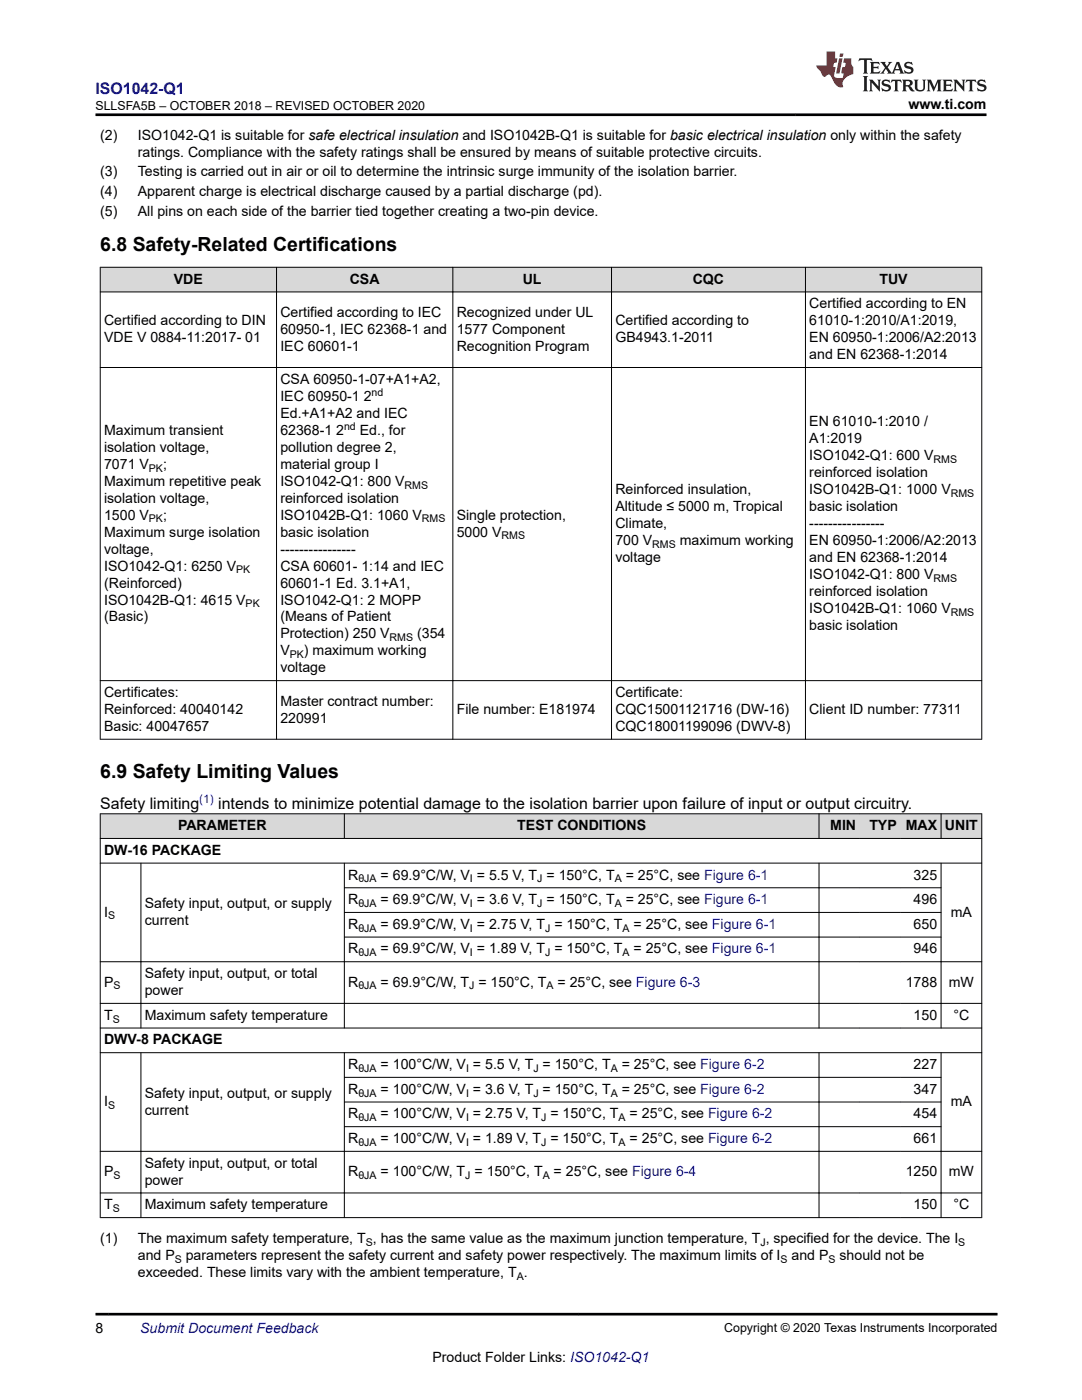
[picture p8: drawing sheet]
<svg xmlns="http://www.w3.org/2000/svg" width="216mm" height="279mm" viewBox="0 0 216 279" stroke-linecap="round" stroke-linejoin="round" font-family="sans-serif">
<defs><g id="words">
<g font-size="3.9">
<text x="20" y="50">6.8 Safety-Related Certifications</text>
<text x="20" y="155.2">6.9 Safety Limiting Values</text>
</g>
<text font-size="3.2" fill="#00f" x="19" y="18.7">ISO1042-Q1</text>
<g font-size="3.2">
<text x="20" y="161.4">Safety limiting</text>
<text x="43.6" y="161.4">intends to minimize potential damage to the isolation barrier upon failure of input or output circuitry.</text>
</g>
<g font-size="2.8">
<text x="181.3" y="21.8">www.ti.com</text>
<text x="20" y="27.9">(2)</text>
<text x="27.5" y="27.9">ISO1042-Q1 is suitable for safe electrical insulation and ISO1042B-Q1 is suitable for basic electrical insulation only within the safety</text>
<text x="20" y="35.2">(3)</text>
<text x="27.5" y="31.3">ratings. Compliance with the safety ratings shall be ensured by means of suitable protective circuits.</text>
<text x="27.5" y="35.2">Testing is carried out in air or oil to determine the intrinsic surge immunity of the isolation barrier.</text>
<text x="20" y="39.1">(4)</text>
<text x="27.5" y="39.1">Apparent charge is electrical discharge caused by a partial discharge (pd).</text>
<text x="20" y="43">(5)</text>
<text x="27.5" y="43">All pins on each side of the barrier tied together creating a two-pin device.</text>
<text x="34.7" y="56.6">VDE</text>
<text x="69.8" y="56.6">CSA</text>
<text x="104.3" y="56.6">UL</text>
<text x="138.2" y="56.6">CQC</text>
<text x="175.5" y="56.6">TUV</text>
<text x="20.8" y="64.9">Certified according to DIN</text>
<text x="55.9" y="63.2">Certified according to IEC</text>
<text x="91.1" y="63.2">Recognized under UL</text>
<text x="122.8" y="64.9">Certified according to</text>
<text x="161.5" y="61.5">Certified according to EN</text>
<text x="161.5" y="64.9">61010-1:2010/A1:2019,</text>
<text x="20.8" y="68.3">VDE V 0884-11:2017- 01</text>
<text x="55.9" y="66.6">60950-1, IEC 62368-1 and</text>
<text x="55.9" y="70">IEC 60601-1</text>
<text x="91.1" y="66.6">1577 Component</text>
<text x="91.1" y="70">Recognition Program</text>
<text x="122.8" y="68.3">GB4943.1-2011</text>
<text x="161.5" y="68.3">EN 60950-1:2006/A2:2013</text>
<text x="161.5" y="71.7">and EN 62368-1:2014</text>
<text x="55.9" y="76.6">CSA 60950-1-07+A1+A2,</text>
<text x="55.9" y="83.4">Ed.+A1+A2 and IEC</text>
<text x="55.9" y="80">IEC 60950-1 2</text>
<text x="20.8" y="86.8">Maximum transient</text>
<text x="55.9" y="86.8">62368-1 2</text>
<text x="71.8" y="86.8">Ed., for</text>
<text x="161.5" y="85.1">EN 61010-1:2010 /</text>
<text x="161.5" y="88.5">A1:2019</text>
<text x="20.8" y="90.2">isolation voltage,</text>
<text x="20.8" y="93.5">7071 V</text>
<text x="32.5" y="93.5">;</text>
<text x="55.9" y="90.2">pollution degree 2,</text>
<text x="55.9" y="93.5">material group I</text>
<text x="161.5" y="95.2">reinforced isolation</text>
<text x="161.5" y="91.9">ISO1042-Q1: 600 V</text>
<text x="20.8" y="96.9">Maximum repetitive peak</text>
<text x="20.8" y="100.3">isolation voltage,</text>
<text x="55.9" y="100.3">reinforced isolation</text>
<text x="55.9" y="96.9">ISO1042-Q1: 800 V</text>
<text x="122.8" y="98.6">Reinforced insulation,</text>
<text x="161.5" y="98.6">ISO1042B-Q1: 1000 V</text>
<text x="20.8" y="107.1">Maximum surge isolation</text>
<text x="20.8" y="103.7">1500 V</text>
<text x="32.5" y="103.7">;</text>
<text x="55.9" y="103.7">ISO1042B-Q1: 1060 V</text>
<text x="55.9" y="107.1">basic isolation</text>
<text x="91.1" y="103.7">Single protection,</text>
<text x="91.1" y="107.1">5000 V</text>
<text x="122.8" y="102">Altitude ≤ 5000 m, Tropical</text>
<text x="122.8" y="105.4">Climate,</text>
<text x="161.5" y="102">basic isolation</text>
<text x="161.5" y="105.4">----------------</text>
<text x="20.8" y="110.5">voltage,</text>
<text x="20.8" y="113.9">ISO1042-Q1: 6250 V</text>
<text x="55.9" y="110.5">----------------</text>
<text x="55.9" y="113.9">CSA 60601- 1:14 and IEC</text>
<text x="122.8" y="108.8">700 V</text>
<text x="122.8" y="112.2">voltage</text>
<text x="135.7" y="108.8">maximum working</text>
<text x="161.5" y="108.8">EN 60950-1:2006/A2:2013</text>
<text x="161.5" y="112.2">and EN 62368-1:2014</text>
<text x="20.8" y="117.3">(Reinforced)</text>
<text x="55.9" y="117.3">60601-1 Ed. 3.1+A1,</text>
<text x="161.5" y="118.9">reinforced isolation</text>
<text x="161.5" y="115.6">ISO1042-Q1: 800 V</text>
<text x="20.8" y="124">(Basic)</text>
<text x="20.8" y="120.6">ISO1042B-Q1: 4615 V</text>
<text x="55.9" y="120.6">ISO1042-Q1: 2 MOPP</text>
<text x="55.9" y="124">(Means of Patient</text>
<text x="161.5" y="122.3">ISO1042B-Q1: 1060 V</text>
<text x="161.5" y="125.7">basic isolation</text>
<text x="55.9" y="130.8">V</text>
<text x="55.9" y="127.4">Protection) 250 V</text>
<text x="60.7" y="130.8">) maximum working</text>
<text x="83.2" y="127.4">(354</text>
<text x="55.9" y="134.2">voltage</text>
<text x="20.8" y="139.1">Certificates:</text>
<text x="20.8" y="142.5">Reinforced: 40040142</text>
<text x="55.9" y="140.8">Master contract number:</text>
<text x="91.1" y="142.5">File number: E181974</text>
<text x="122.8" y="139.1">Certificate:</text>
<text x="122.8" y="142.5">CQC15001121716 (DW-16)</text>
<text x="161.5" y="142.5">Client ID number: 77311</text>
<text x="20.8" y="145.9">Basic: 40047657</text>
<text x="55.9" y="144.2">220991</text>
<text x="122.8" y="145.9">CQC18001199096 (DWV-8)</text>
<text x="35.5" y="165.7">PARAMETER</text>
<text x="103.2" y="165.7">TEST CONDITIONS</text>
<text x="165.7" y="165.7">MIN</text>
<text x="173.5" y="165.7">TYP</text>
<text x="180.7" y="165.7">MAX</text>
<text x="188.5" y="165.7">UNIT</text>
<text x="20.8" y="170.6">DW-16 PACKAGE</text>
<text x="69.5" y="175.5">R</text>
<text x="75.9" y="175.5">= 69.9°C/W, V = 5.5 V, T = 150°C, T</text>
<text x="124.8" y="175.5">= 25°C, see Figure 6-1</text>
<text x="182.3" y="175.5">325</text>
<text x="20.8" y="182.9">I</text>
<text x="28.9" y="181.2">Safety input, output, or supply</text>
<text x="28.9" y="184.6">current</text>
<text x="69.5" y="180.4">R</text>
<text x="69.5" y="185.4">R</text>
<text x="75.9" y="180.4">= 69.9°C/W, V = 3.6 V, T = 150°C, T</text>
<text x="75.9" y="185.4">= 69.9°C/W, V = 2.75 V, T = 150°C, T</text>
<text x="124.8" y="180.4">= 25°C, see Figure 6-1</text>
<text x="126.4" y="185.4">= 25°C, see Figure 6-1</text>
<text x="182.3" y="180.4">496</text>
<text x="182.3" y="185.4">650</text>
<text x="189.7" y="182.9">mA</text>
<text x="69.5" y="190.3">R</text>
<text x="75.9" y="190.3">= 69.9°C/W, V = 1.89 V, T = 150°C, T</text>
<text x="126.4" y="190.3">= 25°C, see Figure 6-1</text>
<text x="182.3" y="190.3">946</text>
<text x="20.8" y="196.9">P</text>
<text x="28.9" y="195.2">Safety input, output, or total</text>
<text x="69.5" y="196.9">R</text>
<text x="75.9" y="196.9">= 69.9°C/W, T = 150°C, T</text>
<text x="111.3" y="196.9">= 25°C, see Figure 6-3</text>
<text x="180.7" y="196.9">1788</text>
<text x="189.3" y="196.9">mW</text>
<text x="20.8" y="203.5">T</text>
<text x="28.9" y="198.6">power</text>
<text x="28.9" y="203.5">Maximum safety temperature</text>
<text x="182.3" y="203.5">150</text>
<text x="190.3" y="203.5">°C</text>
<text x="20.8" y="208.4">DWV-8 PACKAGE</text>
<text x="69.5" y="213.4">R</text>
<text x="75.9" y="213.4">= 100°C/W, V = 5.5 V, T = 150°C, T</text>
<text x="124.1" y="213.4">= 25°C, see Figure 6-2</text>
<text x="182.3" y="213.4">227</text>
<text x="20.8" y="220.7">I</text>
<text x="28.9" y="219.1">Safety input, output, or supply</text>
<text x="69.5" y="218.3">R</text>
<text x="75.9" y="218.3">= 100°C/W, V = 3.6 V, T = 150°C, T</text>
<text x="124.1" y="218.3">= 25°C, see Figure 6-2</text>
<text x="182.3" y="218.3">347</text>
<text x="189.7" y="220.7">mA</text>
<text x="28.9" y="222.4">current</text>
<text x="69.5" y="223.2">R</text>
<text x="75.9" y="223.2">= 100°C/W, V = 2.75 V, T = 150°C, T</text>
<text x="125.6" y="223.2">= 25°C, see Figure 6-2</text>
<text x="182.3" y="223.2">454</text>
<text x="28.9" y="233">Safety input, output, or total</text>
<text x="69.5" y="228.1">R</text>
<text x="75.9" y="228.1">= 100°C/W, V = 1.89 V, T = 150°C, T</text>
<text x="125.6" y="228.1">= 25°C, see Figure 6-2</text>
<text x="182.3" y="228.1">661</text>
<text x="20.8" y="234.7">P</text>
<text x="28.9" y="236.4">power</text>
<text x="69.5" y="234.7">R</text>
<text x="75.9" y="234.7">= 100°C/W, T = 150°C, T</text>
<text x="110.5" y="234.7">= 25°C, see Figure 6-4</text>
<text x="180.7" y="234.7">1250</text>
<text x="189.3" y="234.7">mW</text>
<text x="20.8" y="241.4">T</text>
<text x="28.9" y="241.4">Maximum safety temperature</text>
<text x="182.3" y="241.4">150</text>
<text x="190.3" y="241.4">°C</text>
<text x="20" y="248.2">(1)</text>
<text x="27.5" y="248.2">The maximum safety temperature, T , has the same value as the maximum junction temperature, T , specified for the device. The I</text>
<text x="27.5" y="251.5">and P</text>
<text x="37.1" y="251.5">parameters represent the safety current and safety power respectively. The maximum limits of I</text>
<text x="158" y="251.5">and P</text>
<text x="167.5" y="251.5">should not be</text>
<text x="27.5" y="254.9">exceeded. These limits vary with the ambient temperature, T .</text>
<text x="19" y="266.1">8</text>
<text x="86.3" y="271.7">Product Folder Links: ISO1042-Q1</text>
</g>
<text font-size="2.8" fill="#00f" x="28" y="266.1">Submit Document Feedback</text>
<g font-size="2.5">
<text x="19" y="21.9">SLLSFA5B – OCTOBER 2018 – REVISED OCTOBER 2020</text>
<text x="144.5" y="265.8">Copyright © 2020 Texas Instruments Incorporated</text>
</g>
<text font-size="2.4" fill="#00f" x="39.8" y="160.3">(1)</text>
<g font-size="2.1">
<text x="74.1" y="79.1">nd</text>
<text x="68.7" y="85.8">nd</text>
<text x="29.7" y="94.1">PK</text>
<text x="186.3" y="92.4">RMS</text>
<text x="80.7" y="97.5">RMS</text>
<text x="189.7" y="99.2">RMS</text>
<text x="29.7" y="104.3">PK</text>
<text x="84.2" y="104.3">RMS</text>
<text x="100.1" y="107.7">RMS</text>
<text x="130.2" y="109.4">RMS</text>
<text x="47.1" y="114.4">PK</text>
<text x="186.3" y="116.1">RMS</text>
<text x="49" y="121.2">PK</text>
<text x="189.7" y="122.9">RMS</text>
<text x="57.8" y="131.4">PK</text>
<text x="77.8" y="128">RMS</text>
<text x="71.5" y="176.1">θJA</text>
<text x="93.8" y="176.1">I</text>
<text x="107.2" y="176.1">J</text>
<text x="122.7" y="176.1">A</text>
<text x="21.6" y="183.5">S</text>
<text x="71.5" y="181">θJA</text>
<text x="71.5" y="185.9">θJA</text>
<text x="93.8" y="181">I</text>
<text x="93.8" y="185.9">I</text>
<text x="107.2" y="181">J</text>
<text x="108.8" y="185.9">J</text>
<text x="122.7" y="181">A</text>
<text x="124.2" y="185.9">A</text>
<text x="71.5" y="190.9">θJA</text>
<text x="93.8" y="190.9">I</text>
<text x="108.8" y="190.9">J</text>
<text x="124.2" y="190.9">A</text>
<text x="22.6" y="197.5">S</text>
<text x="71.5" y="197.5">θJA</text>
<text x="93.6" y="197.5">J</text>
<text x="109.1" y="197.5">A</text>
<text x="22.5" y="204.1">S</text>
<text x="71.5" y="213.9">θJA</text>
<text x="93" y="213.9">I</text>
<text x="106.4" y="213.9">J</text>
<text x="121.9" y="213.9">A</text>
<text x="21.6" y="221.3">S</text>
<text x="71.5" y="218.8">θJA</text>
<text x="93" y="218.8">I</text>
<text x="106.4" y="218.8">J</text>
<text x="121.9" y="218.8">A</text>
<text x="71.5" y="223.8">θJA</text>
<text x="93" y="223.8">I</text>
<text x="108" y="223.8">J</text>
<text x="123.4" y="223.8">A</text>
<text x="71.5" y="228.7">θJA</text>
<text x="93" y="228.7">I</text>
<text x="108" y="228.7">J</text>
<text x="123.4" y="228.7">A</text>
<text x="22.6" y="235.3">S</text>
<text x="71.5" y="235.3">θJA</text>
<text x="92.8" y="235.3">J</text>
<text x="108.3" y="235.3">A</text>
<text x="22.5" y="241.9">S</text>
<text x="73" y="248.7">S</text>
<text x="151.7" y="248.7">J</text>
<text x="191.2" y="248.7">S</text>
<text x="34.9" y="252.1">S</text>
<text x="103.1" y="255.5">A</text>
<text x="155.8" y="252.1">S</text>
<text x="165.3" y="252.1">S</text>
</g>
</g></defs>
<g fill="#d8d8d8">
<path d="M20 53.3h175.9v5h-175.9z" fill-rule="evenodd"/>
<path d="M20.1 53.4h35v4.8h-35z" fill-rule="evenodd"/>
<path d="M55.2 53.4h35.1v4.8h-35.1z" fill-rule="evenodd"/>
<path d="M90.4 53.4h31.6v4.8h-31.6z" fill-rule="evenodd"/>
<path d="M122.1 53.4h38.6v4.8h-38.6z" fill-rule="evenodd"/>
<path d="M160.8 53.4h35v4.8h-35z" fill-rule="evenodd"/>
</g>
<path d="M19.9 53.3h176.1M19.9 58.3h176.1M20 53.3v94.3M55.2 53.3v94.3M90.4 53.3v94.3M122 53.3v94.3M160.7 53.3v94.3M195.9 53.3v94.3M19.9 73.3h176.1M19.9 135.8h176.1M19.9 147.5h176.1" fill="none" stroke="#000" stroke-width=".2"/>
<g fill="#d8d8d8">
<path d="M20 162.4h175.9v4.9h-175.9z" fill-rule="evenodd"/>
<path d="M20.1 162.5h48.5v4.8h-48.5z" fill-rule="evenodd"/>
<path d="M68.8 162.5h94.6v4.8h-94.6z" fill-rule="evenodd"/>
<path d="M163.5 162.5h8v4.8h-8z" fill-rule="evenodd"/>
<path d="M171.5 162.5h8.2v4.8h-8.2z" fill-rule="evenodd"/>
<path d="M179.7 162.5h8v4.8h-8z" fill-rule="evenodd"/>
<path d="M187.8 162.5h8v4.8h-8z" fill-rule="evenodd"/>
</g>
<g fill="none" stroke="#000" stroke-width=".2">
<path d="M19.9 162.4h176.1M19.9 167.3h176.1M19.9 172.3h176.1M20 162.3v80.8M28.1 172.2v33M68.6 177.2h119.2M68.7 172.2v33M68.7 162.3v5.1M163.4 162.3v5.1M163.4 172.2v33M187.8 162.3v5.1M187.8 172.2v33"/>
<path d="M195.9 162.3v80.8M19.9 191.9h176.1M68.6 182.1h119.2M68.6 187h119.2M19.9 200.2h176.1M19.9 205.2h176.1M19.9 210.1h176.1M28.1 210v33.1M68.6 215h119.2M68.6 219.9h119.2M68.7 210v33.1M163.4 210v33.1"/>
<path d="M187.8 210v33.1M19.9 229.8h176.1M19.9 238.1h176.1M68.6 224.9h119.2M19.9 243h176.1"/>
</g>
<path d="M171.5 11.6l-.2 .6 .5-.2h.6v.1v2.2l-.2 .4h1l-.2-.4v-2.2v-.1h.5l.6 .2-.2-.6zM173.6 12.4l.2 .3v1.6l-.2 .4h1.9l.1-.6a1.08 1.08 0 0 1-1.3 .2v-.7h.6l.4 .2v-.7l-.4 .2h-.6v-.5l.2-.2a1 1 0 0 1 1 .3l-.1-.5zM175.7 12.4l.9 1.1-1 1.2h.9l-.2-.2 .5-.8 .4 .8-.2 .2h1.6l-.2-.2 .2-.5h.9l.1 .5-.1 .2h.9l-.2-.4-.8-1.9h-.5l-.9 2.1-.9-1.1 .9-1h-.8l.2 .2-.4 .6-.4-.6 .2-.2zM179 12.8l.4 1h-.7zM180.7 12.5a.65 .65 0 0 0-.2 .7 .65 .65 0 0 0 .6 .5l.6 .1 .1 .3a.79 .79 0 0 1-.7 .4 .79 .79 0 0 1-.7-.5l.1 .7 .2-.1a.93 .93 0 0 0 1.1 0 .93 .93 0 0 0 .4-.9 1.46 1.46 0 0 0-1.2-.6l-.1-.3a1.09 1.09 0 0 1 1.2 .2l-.2-.6-.1 .1-.5-.2zM172.2 15.2l.2 .4v2.2l-.2 .4h1l-.2-.4v-2.2l.2-.4zM173.4 15.9l.2 .4v1.5l-.2 .4h.8l-.3-.4 .1-1.3 1.6 1.8v-2l.2-.4h-.7l.1 .2 .1 1.1-1.2-1.3zM176.2 16a.65 .65 0 0 0-.2 .8 .65 .65 0 0 0 .6 .4l.6 .2 .1 .2a.79 .79 0 0 1-.7 .4 .79 .79 0 0 1-.7-.5l.1 .7 .2-.1a.93 .93 0 0 0 1.1 .1 .93 .93 0 0 0 .4-1 1.46 1.46 0 0 0-1.2-.5l-.1-.4a1.09 1.09 0 0 1 1.2 .2l-.1-.6-.2 .1-.5-.1zM177.9 15.9l-.1 .6a.63 .63 0 0 1 .8-.3v1.6l-.3 .4h1l-.2-.4v-1.6a.66 .66 0 0 1 .8 .3l-.1-.6zM180 15.9l.2 .4v1.5l-.2 .4h1l-.2-.2-.1-.7h.5l.1 .2a.79 .79 0 0 0 1.2 .6l-1-.9a.61 .61 0 0 0 .6-.6 .61 .61 0 0 0-.5-.7zM180.8 16.2h.1a.47 .47 0 0 1 .5 .1 .47 .47 0 0 1 .1 .5l-.1 .1-.7 .1zM182.3 15.9l.2 .2a2.27 2.27 0 0 0 .4 2 1.04 1.04 0 0 0 1.7-.7v-1.3l.2-.2h-.8l.2 .4v1.1a.6 .6 0 0 1-.6 .6 .6 .6 0 0 1-.6-.6v-1.1l.3-.4zM184.9 15.9l.2 .4v1.5l-.2 .4h.8l-.3-.4v-1.4l.9 1.9 .9-1.9v1.4l-.3 .4h1l-.2-.4v-1.5l.2-.4h-.8l-.7 1.5-.6-1.5zM188.1 15.9l.2 .4v1.5l-.2 .4h1.9l.1-.6a1.09 1.09 0 0 1-1.3 .2v-.7h.6l.4 .2v-.6l-.4 .2h-.6v-.6l.2-.1a1.01 1.01 0 0 1 1 .3l-.1-.6zM190.2 15.9l.3 .4v1.5l-.3 .4h.8l-.2-.4v-1.3l1.6 1.8v-2l.2-.4h-.7l.2 .2v1.1l-1.2-1.3zM192.8 15.9l-.1 .6a.63 .63 0 0 1 .8-.3v1.6l-.3 .4h1l-.2-.4v-1.6a.66 .66 0 0 1 .8 .3l-.1-.6zM195.2 16a.65 .65 0 0 0-.2 .8 .65 .65 0 0 0 .6 .4l.6 .2 .2 .2a.79 .79 0 0 1-.7 .4 .79 .79 0 0 1-.7-.5l.1 .7 .2-.1a.93 .93 0 0 0 1 .1 .93 .93 0 0 0 .5-1 1.46 1.46 0 0 0-1.3-.5v-.4a1.09 1.09 0 0 1 1.2 .2l-.2-.6-.2 .1-.5-.1z" fill="#231f20"/>
<path d="M164.9 10.3v2.7h-2l.1 .4 .8 1a.95 .95 0 0 0 1 .9 .59 .59 0 0 1 .5-.4 .59 .59 0 0 1 .5 .3l.4 .8a1.59 1.59 0 0 0 2.1 1.4 1.61 1.61 0 0 1 1-2.3l1-.3-.1-1.5a1.59 1.59 0 0 1-.3-1.7h-1.5l-.2 .9h.6l-.2 .9h-.5l-.2 .9v.3l.4 .1-.1 .9h-.7a.73 .73 0 0 1-1-.7l.3-1.5h-.5l.1-.9h.5l.2-.9h-.5v-1.3zM167.4 11.6l-.6 3.1h.7l.6-3.1zM167.6 10.7l-.1 .6h.7l.1-.6z" fill="#ed1c24"/>
<path d="M19 22.9h177.8M19 262.3h180" fill="none" stroke="#000" stroke-width=".53"/>
<use href="#words"/>
</svg>
